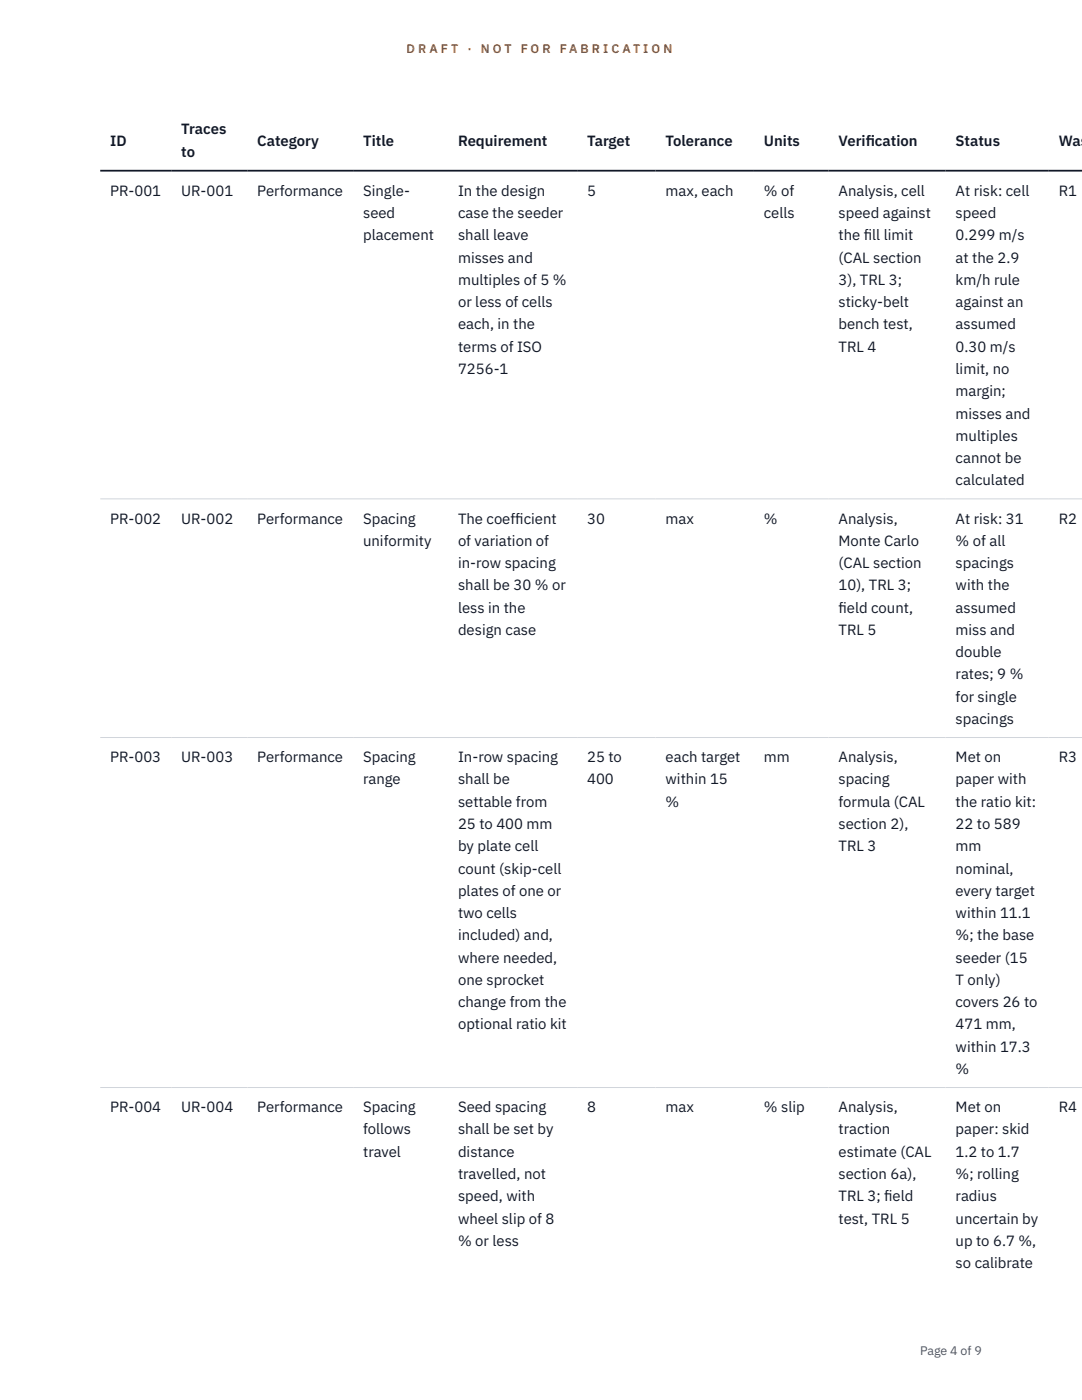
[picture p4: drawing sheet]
<svg xmlns="http://www.w3.org/2000/svg" width="216mm" height="279mm" viewBox="0 0 216 279" stroke-linecap="round" stroke-linejoin="round" font-family="sans-serif">
<defs><g id="words">
<g font-size="3" fill="#111827">
<text x="22" y="29.1">ID</text>
<text x="36.2" y="26.8">Traces</text>
<text x="51.3" y="29.1">Category</text>
<text x="72.5" y="29.1">Title</text>
<text x="91.4" y="29.1">Requirement</text>
<text x="117.2" y="29.1">Target</text>
<text x="132.8" y="29.1">Tolerance</text>
<text x="152.4" y="29.1">Units</text>
<text x="167.3" y="29.1">Verif</text>
<text x="172.7" y="29.1">ication</text>
<text x="190.7" y="29.1">Status</text>
<text x="211.3" y="29.1">Was</text>
<text x="36.2" y="31.3">to</text>
<text x="22" y="39.1">PR-001</text>
<text x="36.2" y="39.1">UR-001</text>
<text x="51.3" y="39.1">Performance</text>
<text x="72.5" y="39.1">Single-</text>
<text x="91.4" y="39.1">In the design</text>
<text x="117.2" y="39.1">5</text>
<text x="132.8" y="39.1">max, each</text>
<text x="152.4" y="39.1">% of</text>
<text x="167.3" y="39.1">Analysis, cell</text>
<text x="190.7" y="39.1">At risk: cell</text>
<text x="211.3" y="39.1">R1</text>
<text x="72.5" y="43.5">seed</text>
<text x="72.5" y="48">placement</text>
<text x="91.4" y="43.5">case the seeder</text>
<text x="91.4" y="48">shall leave</text>
<text x="152.4" y="43.5">cells</text>
<text x="167.3" y="43.5">speed against</text>
<text x="167.3" y="48">the f</text>
<text x="172.4" y="48">ill limit</text>
<text x="190.7" y="43.5">speed</text>
<text x="190.7" y="48">0.299 m/s</text>
<text x="91.4" y="52.4">misses and</text>
<text x="167.3" y="52.4">(CAL section</text>
<text x="190.7" y="52.4">at the 2.9</text>
<text x="91.4" y="56.9">multiples of 5 %</text>
<text x="167.3" y="56.9">3), TRL 3;</text>
<text x="190.7" y="56.9">km/h rule</text>
<text x="91.4" y="61.3">or less of cells</text>
<text x="91.4" y="65.7">each, in the</text>
<text x="167.3" y="61.3">sticky-belt</text>
<text x="167.3" y="65.7">bench test,</text>
<text x="190.7" y="61.3">against an</text>
<text x="190.7" y="65.7">assumed</text>
<text x="91.4" y="70.2">terms of ISO</text>
<text x="167.3" y="70.2">TRL 4</text>
<text x="190.7" y="70.2">0.30 m/s</text>
<text x="91.4" y="74.6">7256-1</text>
<text x="190.7" y="74.6">limit, no</text>
<text x="190.7" y="79.1">margin;</text>
<text x="190.7" y="83.5">misses and</text>
<text x="190.7" y="88">multiples</text>
<text x="190.7" y="92.4">cannot be</text>
<text x="190.7" y="96.9">calculated</text>
<text x="22" y="104.5">PR-002</text>
<text x="36.2" y="104.5">UR-002</text>
<text x="51.3" y="104.5">Performance</text>
<text x="72.5" y="104.5">Spacing</text>
<text x="91.4" y="104.5">The coeff</text>
<text x="102.8" y="104.5">icient</text>
<text x="117.2" y="104.5">30</text>
<text x="132.8" y="104.5">max</text>
<text x="152.4" y="104.5">%</text>
<text x="167.3" y="104.5">Analysis,</text>
<text x="190.7" y="104.5">At risk: 31</text>
<text x="211.3" y="104.5">R2</text>
<text x="72.5" y="108.9">uniformity</text>
<text x="91.4" y="108.9">of variation of</text>
<text x="91.4" y="113.4">in-row spacing</text>
<text x="167.3" y="108.9">Monte Carlo</text>
<text x="167.3" y="113.4">(CAL section</text>
<text x="190.7" y="108.9">% of all</text>
<text x="190.7" y="113.4">spacings</text>
<text x="91.4" y="117.8">shall be 30 % or</text>
<text x="167.3" y="117.8">10), TRL 3;</text>
<text x="190.7" y="117.8">with the</text>
<text x="91.4" y="122.3">less in the</text>
<text x="167.3" y="122.3">f</text>
<text x="167.3" y="122.3">ield count,</text>
<text x="190.7" y="122.3">assumed</text>
<text x="91.4" y="126.7">design case</text>
<text x="167.3" y="126.7">TRL 5</text>
<text x="190.7" y="126.7">miss and</text>
<text x="190.7" y="131.2">double</text>
<text x="190.7" y="135.6">rates; 9 %</text>
<text x="190.7" y="140">for single</text>
<text x="190.7" y="144.5">spacings</text>
<text x="22" y="152.1">PR-003</text>
<text x="36.2" y="152.1">UR-003</text>
<text x="51.3" y="152.1">Performance</text>
<text x="72.5" y="152.1">Spacing</text>
<text x="91.4" y="152.1">In-row spacing</text>
<text x="117.2" y="152.1">25 to</text>
<text x="132.8" y="152.1">each target</text>
<text x="152.4" y="152.1">mm</text>
<text x="167.3" y="152.1">Analysis,</text>
<text x="190.7" y="152.1">Met on</text>
<text x="211.3" y="152.1">R3</text>
<text x="72.5" y="156.6">range</text>
<text x="91.4" y="156.6">shall be</text>
<text x="91.4" y="161">settable from</text>
<text x="117.2" y="156.6">400</text>
<text x="132.8" y="156.6">within 15</text>
<text x="132.8" y="161">%</text>
<text x="167.3" y="156.6">spacing</text>
<text x="167.3" y="161">formula (CAL</text>
<text x="190.7" y="156.6">paper with</text>
<text x="190.7" y="161">the ratio kit:</text>
<text x="91.4" y="165.4">25 to 400 mm</text>
<text x="167.3" y="165.4">section 2),</text>
<text x="190.7" y="165.4">22 to 589</text>
<text x="91.4" y="169.9">by plate cell</text>
<text x="167.3" y="169.9">TRL 3</text>
<text x="190.7" y="169.9">mm</text>
<text x="91.4" y="174.3">count (skip-cell</text>
<text x="91.4" y="178.8">plates of one or</text>
<text x="190.7" y="174.3">nominal,</text>
<text x="190.7" y="178.8">every target</text>
<text x="91.4" y="183.2">two cells</text>
<text x="190.7" y="183.2">within 11.1</text>
<text x="91.4" y="187.7">included) and,</text>
<text x="190.7" y="187.7">%; the base</text>
<text x="91.4" y="192.1">where needed,</text>
<text x="91.4" y="196.6">one sprocket</text>
<text x="190.7" y="192.1">seeder (15</text>
<text x="190.7" y="196.6">T only)</text>
<text x="91.4" y="201">change from the</text>
<text x="190.7" y="201">covers 26 to</text>
<text x="91.4" y="205.4">optional ratio kit</text>
<text x="190.7" y="205.4">471 mm,</text>
<text x="190.7" y="209.9">within 17.3</text>
<text x="190.7" y="214.3">%</text>
<text x="22" y="222">PR-004</text>
<text x="36.2" y="222">UR-004</text>
<text x="51.3" y="222">Performance</text>
<text x="72.5" y="222">Spacing</text>
<text x="91.4" y="222">Seed spacing</text>
<text x="117.2" y="222">8</text>
<text x="132.8" y="222">max</text>
<text x="152.4" y="222">% slip</text>
<text x="167.3" y="222">Analysis,</text>
<text x="190.7" y="222">Met on</text>
<text x="211.3" y="222">R4</text>
<text x="72.5" y="226.4">follows</text>
<text x="91.4" y="226.4">shall be set by</text>
<text x="167.3" y="226.4">traction</text>
<text x="190.7" y="226.4">paper: skid</text>
<text x="72.5" y="230.9">travel</text>
<text x="91.4" y="230.9">distance</text>
<text x="167.3" y="230.9">estimate (CAL</text>
<text x="190.7" y="230.9">1.2 to 1.7</text>
<text x="91.4" y="235.3">travelled, not</text>
<text x="91.4" y="239.7">speed, with</text>
<text x="167.3" y="235.3">section 6a),</text>
<text x="167.3" y="239.7">TRL 3; f</text>
<text x="176.4" y="239.7">ield</text>
<text x="190.7" y="235.3">%; rolling</text>
<text x="190.7" y="239.7">radius</text>
<text x="91.4" y="244.2">wheel slip of 8</text>
<text x="167.3" y="244.2">test, TRL 5</text>
<text x="190.7" y="244.2">uncertain by</text>
<text x="91.4" y="248.6">% or less</text>
<text x="190.7" y="248.6">up to 6.7 %,</text>
<text x="190.7" y="253.1">so calibrate</text>
</g>
<g font-size="2.5" fill="#b45309">
<text x="81.1" y="10.5">D R A F T</text>
<text x="93.3" y="10.5">·</text>
<text x="95.9" y="10.5">N O T</text>
<text x="103.9" y="10.5">F O R</text>
<text x="111.7" y="10.5">F A B R I C A T I O N</text>
</g>
<text font-size="2.5" fill="#4b5563" x="183.6" y="270.3">Page 4 of 9</text>
</g></defs>
<path d="M20 99.6h195.9M20 147.2h195.9M20 217h195.9" fill="none" stroke="#d1d5db" stroke-width=".2"/>
<path d="M20 34.1h195.9" fill="none" stroke="#111827" stroke-width=".35"/>
<use href="#words"/>
</svg>
